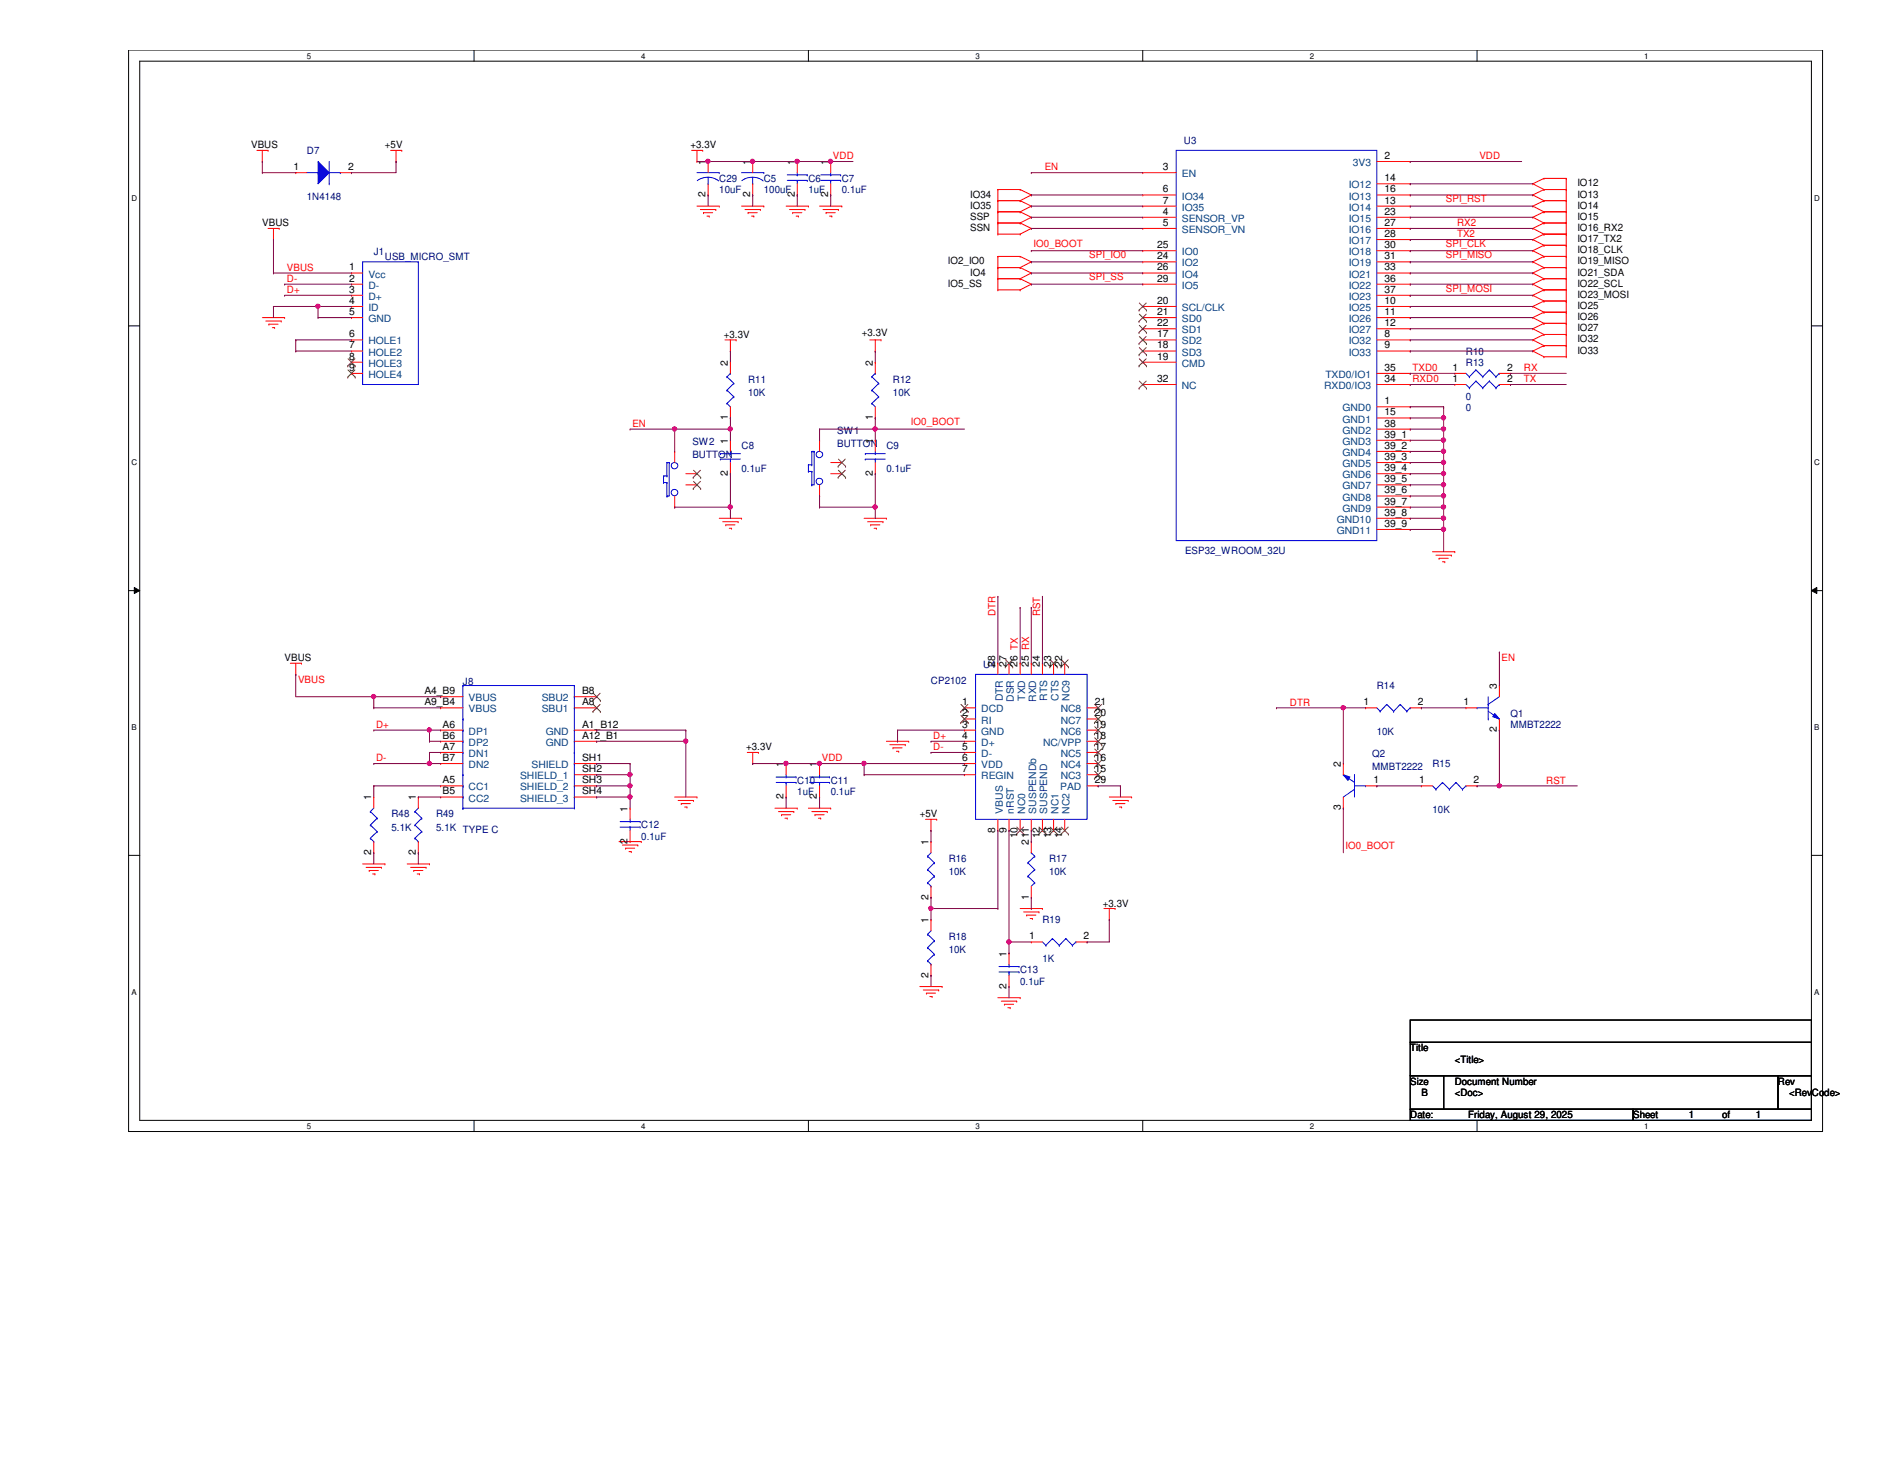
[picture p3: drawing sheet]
<svg xmlns="http://www.w3.org/2000/svg" width="279mm" height="216mm" viewBox="0 0 279 216" stroke-linecap="round" stroke-linejoin="round" font-family="sans-serif">
<defs><g id="words">
<g font-size="1.5">
<text x="37.2" y="22">VBUS</text>
<text x="57" y="22">+5V</text>
<text x="102.3" y="22">+3.3V</text>
<text x="205.1" y="23.5">2</text>
<text x="43.5" y="25.2">1</text>
<text x="51.6" y="25.2">2</text>
<text x="104.5" y="29.2" transform="rotate(-90 104.5 29.2)">2</text>
<text x="104.5" y="24.4" transform="rotate(-90 104.5 24.4)">1</text>
<text x="111.1" y="29.2" transform="rotate(-90 111.1 29.2)">2</text>
<text x="111.1" y="24.4" transform="rotate(-90 111.1 24.4)">1</text>
<text x="117.7" y="29.2" transform="rotate(-90 117.7 29.2)">2</text>
<text x="117.7" y="24.4" transform="rotate(-90 117.7 24.4)">1</text>
<text x="122.7" y="29.2" transform="rotate(-90 122.7 29.2)">2</text>
<text x="122.7" y="24.4" transform="rotate(-90 122.7 24.4)">1</text>
<text x="143.7" y="29.3">IO34</text>
<text x="172.3" y="25.2">3</text>
<text x="172.3" y="28.5">6</text>
<text x="205.1" y="26.8">14</text>
<text x="205.1" y="28.5">16</text>
<text x="233.7" y="27.6">IO12</text>
<text x="233.7" y="29.3">IO13</text>
<text x="38.9" y="33.5">VBUS</text>
<text x="143.7" y="30.9">IO35</text>
<text x="143.7" y="32.6">SSP</text>
<text x="143.7" y="34.2">SSN</text>
<text x="172.3" y="30.1">7</text>
<text x="172.3" y="31.8">4</text>
<text x="172.3" y="33.4">5</text>
<text x="205.1" y="30.1">13</text>
<text x="205.1" y="31.8">23</text>
<text x="205.1" y="33.4">27</text>
<text x="205.1" y="35.1">28</text>
<text x="233.7" y="30.9">IO14</text>
<text x="233.7" y="32.6">IO15</text>
<text x="233.7" y="34.2">IO16_RX2</text>
<text x="233.7" y="35.9">IO17_TX2</text>
<text x="51.7" y="40">1</text>
<text x="51.7" y="41.7">2</text>
<text x="140.4" y="39.2">IO2_IO0</text>
<text x="143.7" y="40.8">IO4</text>
<text x="171.4" y="36.7">25</text>
<text x="171.4" y="38.4">24</text>
<text x="171.4" y="40">26</text>
<text x="171.4" y="41.7">29</text>
<text x="205.1" y="36.7">30</text>
<text x="205.1" y="38.4">31</text>
<text x="205.1" y="40">33</text>
<text x="205.1" y="41.7">36</text>
<text x="233.7" y="37.5">IO18_CLK</text>
<text x="233.7" y="39.2">IO19_MISO</text>
<text x="233.7" y="40.8">IO21_SDA</text>
<text x="51.7" y="43.3">3</text>
<text x="51.7" y="45">4</text>
<text x="51.7" y="46.7">5</text>
<text x="140.4" y="42.5">IO5_SS</text>
<text x="171.4" y="45">20</text>
<text x="171.4" y="46.7">21</text>
<text x="205.1" y="43.3">37</text>
<text x="205.1" y="46.7">11</text>
<text x="205.1" y="45">10</text>
<text x="233.7" y="42.5">IO22_SCL</text>
<text x="233.7" y="44.1">IO23_MOSI</text>
<text x="233.7" y="45.8">IO25</text>
<text x="233.7" y="47.4">IO26</text>
<text x="51.7" y="50">6</text>
<text x="51.7" y="51.6">7</text>
<text x="51.7" y="53.3">8</text>
<text x="107.2" y="50">+3.3V</text>
<text x="127.7" y="49.7">+3.3V</text>
<text x="171.4" y="48.3">22</text>
<text x="171.4" y="50">17</text>
<text x="171.4" y="51.6">18</text>
<text x="171.4" y="53.3">19</text>
<text x="205.1" y="50">8</text>
<text x="205.1" y="51.6">9</text>
<text x="205.1" y="48.3">12</text>
<text x="233.7" y="49.1">IO27</text>
<text x="233.7" y="50.7">IO32</text>
<text x="233.7" y="52.4">IO33</text>
<text x="51.7" y="54.9">9</text>
<text x="107.8" y="54.1" transform="rotate(-90 107.8 54.1)">2</text>
<text x="129.3" y="54.1" transform="rotate(-90 129.3 54.1)">2</text>
<text x="171.4" y="56.6">32</text>
<text x="205.1" y="59.9">1</text>
<text x="205.1" y="54.9">35</text>
<text x="205.1" y="56.6">34</text>
<text x="215.2" y="54.9">1</text>
<text x="215.2" y="56.6">1</text>
<text x="223.3" y="54.9">2</text>
<text x="223.3" y="56.6">2</text>
<text x="107.8" y="65.7" transform="rotate(-90 107.8 65.7)">1</text>
<text x="107.8" y="62.2" transform="rotate(-90 107.8 62.2)">1</text>
<text x="129.3" y="65.7" transform="rotate(-90 129.3 65.7)">1</text>
<text x="129.3" y="62.2" transform="rotate(-90 129.3 62.2)">1</text>
<text x="205.1" y="61.5">15</text>
<text x="205.1" y="64.8">39_1</text>
<text x="205.1" y="63.2">38</text>
<text x="107.8" y="70.5" transform="rotate(-90 107.8 70.5)">2</text>
<text x="129.3" y="70.5" transform="rotate(-90 129.3 70.5)">2</text>
<text x="205.1" y="66.5">39_2</text>
<text x="205.1" y="68.1">39_3</text>
<text x="205.1" y="69.8">39_4</text>
<text x="205.1" y="71.4">39_5</text>
<text x="205.1" y="73.1">39_6</text>
<text x="205.1" y="74.7">39_7</text>
<text x="205.1" y="76.4">39_8</text>
<text x="205.1" y="78">39_9</text>
<text x="42.2" y="97.9">VBUS</text>
<text x="147.4" y="98.7" transform="rotate(-90 147.4 98.7)">28</text>
<text x="149.1" y="98.7" transform="rotate(-90 149.1 98.7)">27</text>
<text x="150.7" y="98.7" transform="rotate(-90 150.7 98.7)">26 TX</text>
<text x="152.4" y="98.7" transform="rotate(-90 152.4 98.7)">25 RX</text>
<text x="154.1" y="98.7" transform="rotate(-90 154.1 98.7)">24</text>
<text x="155.7" y="98.7" transform="rotate(-90 155.7 98.7)">23</text>
<text x="157.4" y="98.7" transform="rotate(-90 157.4 98.7)">22</text>
<text x="62.9" y="102.8">A4_B9</text>
<text x="62.9" y="104.4">A9_B4</text>
<text x="65.6" y="107.7">A6</text>
<text x="86.2" y="104.4">A8</text>
<text x="86.2" y="107.7">A1_B12</text>
<text x="86.2" y="102.8">B8</text>
<text x="142.5" y="104.4">1</text>
<text x="142.5" y="106.1">2</text>
<text x="142.5" y="107.7">3</text>
<text x="162.2" y="104.4">21</text>
<text x="162.2" y="106.1">20</text>
<text x="162.2" y="107.7">19</text>
<text x="202" y="104.4">1</text>
<text x="210.1" y="104.4">2</text>
<text x="216.8" y="104.4">1</text>
<text x="221.7" y="102" transform="rotate(-90 221.7 102)">3</text>
<text x="65.6" y="111">A7</text>
<text x="65.6" y="109.4">B6</text>
<text x="65.6" y="112.7">B7</text>
<text x="86.2" y="112.7">SH1</text>
<text x="86.2" y="109.4">A12_B1</text>
<text x="110.5" y="111.1">+3.3V</text>
<text x="116.1" y="113.6" transform="rotate(-90 116.1 113.6)">1</text>
<text x="121" y="113.6" transform="rotate(-90 121 113.6)">1</text>
<text x="142.5" y="109.4">4</text>
<text x="142.5" y="111">5</text>
<text x="142.5" y="112.7">6</text>
<text x="162.2" y="109.4">18</text>
<text x="162.2" y="111">17</text>
<text x="162.2" y="112.7">16</text>
<text x="198.6" y="113.6" transform="rotate(-90 198.6 113.6)">2</text>
<text x="221.7" y="108.5" transform="rotate(-90 221.7 108.5)">2</text>
<text x="55" y="118.5" transform="rotate(-90 55 118.5)">1</text>
<text x="61.6" y="118.5" transform="rotate(-90 61.6 118.5)">1</text>
<text x="65.6" y="116">A5</text>
<text x="65.6" y="117.6">B5</text>
<text x="86.2" y="114.3">SH2</text>
<text x="86.2" y="116">SH3</text>
<text x="86.2" y="117.6">SH4</text>
<text x="116.1" y="118.4" transform="rotate(-90 116.1 118.4)">2</text>
<text x="121" y="118.4" transform="rotate(-90 121 118.4)">2</text>
<text x="142.5" y="114.3">7</text>
<text x="162.2" y="114.3">15</text>
<text x="162.2" y="116">29</text>
<text x="203.5" y="116">1</text>
<text x="210.2" y="116">1</text>
<text x="218.3" y="116">2</text>
<text x="93" y="125" transform="rotate(-90 93 125)">2</text>
<text x="93" y="120.2" transform="rotate(-90 93 120.2)">1</text>
<text x="136.3" y="121">+5V</text>
<text x="137.5" y="125.1" transform="rotate(-90 137.5 125.1)">1</text>
<text x="147.4" y="123.3" transform="rotate(-90 147.4 123.3)">8</text>
<text x="149.1" y="123.3" transform="rotate(-90 149.1 123.3)">9</text>
<text x="150.7" y="124.2" transform="rotate(-90 150.7 124.2)">10</text>
<text x="152.4" y="125.1" transform="rotate(-90 152.4 125.1)">211</text>
<text x="154.1" y="124.2" transform="rotate(-90 154.1 124.2)">12</text>
<text x="155.7" y="124.2" transform="rotate(-90 155.7 124.2)">13</text>
<text x="157.4" y="124.2" transform="rotate(-90 157.4 124.2)">14</text>
<text x="198.6" y="120" transform="rotate(-90 198.6 120)">3</text>
<text x="55" y="126.6" transform="rotate(-90 55 126.6)">2</text>
<text x="61.6" y="126.6" transform="rotate(-90 61.6 126.6)">2</text>
<text x="137.5" y="136.7" transform="rotate(-90 137.5 136.7)">1</text>
<text x="137.5" y="133.2" transform="rotate(-90 137.5 133.2)">2</text>
<text x="152.4" y="133.2" transform="rotate(-90 152.4 133.2)">1</text>
<text x="163.4" y="134.2">+3.3V</text>
<text x="149.1" y="141.6" transform="rotate(-90 149.1 141.6)">1</text>
<text x="152.4" y="139.1">1</text>
<text x="160.5" y="139.1">2</text>
<text x="137.5" y="144.8" transform="rotate(-90 137.5 144.8)">2</text>
<text x="149.1" y="146.4" transform="rotate(-90 149.1 146.4)">2</text>
<text x="208.9" y="155.7">Title</text>
<text x="208.9" y="160.7">Size</text>
<text x="215.5" y="160.7">Document Number</text>
<text x="215.5" y="157.4">&lt;Title&gt;</text>
<text x="263.4" y="160.7">Rev</text>
<text x="208.9" y="165.6">Date:</text>
<text x="210.6" y="162.3">B</text>
<text x="215.5" y="162.3">&lt;Doc&gt;</text>
<text x="217.5" y="165.6">Friday, August 29, 2025</text>
<text x="241.9" y="165.6">Sheet</text>
<text x="250.2" y="165.6">1</text>
<text x="255.1" y="165.6">of</text>
<text x="260.1" y="165.6">1</text>
<text x="265" y="162.3">&lt;RevCode&gt;</text>
</g>
<g font-size="1.5" fill="#000080">
<text x="45.5" y="22.8">D7</text>
<text x="175.4" y="21.3">U3</text>
<text x="45.5" y="29.5">1N4148</text>
<text x="106.6" y="26.9">C29</text>
<text x="106.6" y="28.6">10uF</text>
<text x="113.2" y="26.9">C5</text>
<text x="113.2" y="28.6">100uF</text>
<text x="119.8" y="26.9">C6</text>
<text x="119.8" y="28.6">1uF</text>
<text x="124.7" y="26.9">C7</text>
<text x="124.7" y="28.6">0.1uF</text>
<text x="55.4" y="37.8">J1</text>
<text x="57" y="38.5">USB_MICRO_SMT</text>
<text x="217.2" y="52.5">R10</text>
<text x="110.8" y="56.6">R11</text>
<text x="110.8" y="58.6">10K</text>
<text x="132.3" y="56.6">R12</text>
<text x="132.3" y="58.6">10K</text>
<text x="217.2" y="59.3">0</text>
<text x="217.2" y="54.2">R13</text>
<text x="102.6" y="65.9">SW2</text>
<text x="124" y="64.2">SW1</text>
<text x="217.2" y="60.9">0</text>
<text x="102.6" y="67.9">BUTTON</text>
<text x="109.9" y="66.5">C8</text>
<text x="109.9" y="69.8">0.1uF</text>
<text x="124" y="66.2">BUTTON</text>
<text x="131.3" y="66.5">C9</text>
<text x="131.3" y="69.8">0.1uF</text>
<text x="175.6" y="82.1">ESP32_WROOM_32U</text>
<text x="68.6" y="101.4">J8</text>
<text x="137.9" y="101.2">CP2102</text>
<text x="145.7" y="98.9">U4</text>
<text x="204" y="102.1">R14</text>
<text x="223.8" y="106.2">Q1</text>
<text x="223.8" y="107.8">MMBT2222</text>
<text x="203.3" y="112.1">Q2</text>
<text x="204" y="108.8">10K</text>
<text x="212.2" y="113.6">R15</text>
<text x="118.1" y="116.1">C10</text>
<text x="118.1" y="117.7">1uF</text>
<text x="123.1" y="116.1">C11</text>
<text x="123.1" y="117.7">0.1uF</text>
<text x="203.3" y="114.1">MMBT2222</text>
<text x="58" y="121">R48</text>
<text x="58" y="123">5.1K</text>
<text x="64.6" y="121">R49</text>
<text x="64.6" y="123">5.1K TYPE C</text>
<text x="95" y="122.7">C12</text>
<text x="95" y="124.3">0.1uF</text>
<text x="212.2" y="120.4">10K</text>
<text x="140.5" y="127.6">R16</text>
<text x="140.5" y="129.6">10K</text>
<text x="155.4" y="127.6">R17</text>
<text x="155.4" y="129.6">10K</text>
<text x="154.4" y="136.7">R19</text>
<text x="140.5" y="139.2">R18</text>
<text x="140.5" y="141.2">10K</text>
<text x="154.4" y="142.5">1K</text>
<text x="151.1" y="144.1">C13</text>
<text x="151.1" y="145.8">0.1uF</text>
</g>
<g font-size="1.5" fill="#f00">
<text x="123.4" y="23.6">VDD</text>
<text x="219.2" y="23.6">VDD</text>
<text x="154.8" y="25.2">EN</text>
<text x="214.2" y="30">SPI_RST</text>
<text x="215.9" y="33.5">RX2</text>
<text x="215.9" y="35.1">TX2</text>
<text x="42.5" y="40.1">VBUS</text>
<text x="42.5" y="41.7">D-</text>
<text x="153.1" y="36.6">IO0_BOOT</text>
<text x="161.4" y="38.2">SPI_IO0</text>
<text x="161.4" y="41.5">SPI_SS</text>
<text x="214.2" y="36.6">SPI_CLK</text>
<text x="214.2" y="38.2">SPI_MISO</text>
<text x="42.5" y="43.4">D+</text>
<text x="214.2" y="43.2">SPI_MOSI</text>
<text x="209.3" y="54.9">TXD0</text>
<text x="209.3" y="56.6">RXD0</text>
<text x="225.8" y="54.9">RX</text>
<text x="225.8" y="56.6">TX</text>
<text x="93.7" y="63.2">EN</text>
<text x="135" y="63">IO0_BOOT</text>
<text x="147.5" y="91.3" transform="rotate(-90 147.5 91.3)">DTR</text>
<text x="154.1" y="91.3" transform="rotate(-90 154.1 91.3)">RST</text>
<text x="44.2" y="101.2">VBUS</text>
<text x="222.5" y="97.9">EN</text>
<text x="55.7" y="107.8">D+</text>
<text x="191.1" y="104.5">DTR</text>
<text x="55.7" y="112.7">D-</text>
<text x="121.8" y="112.7">VDD</text>
<text x="138.3" y="109.4">D+</text>
<text x="138.3" y="111.1">D-</text>
<text x="229.1" y="116">RST</text>
<text x="199.3" y="125.7">IO0_BOOT</text>
</g>
<g font-size="1.5" fill="#004080">
<text x="175.1" y="26.2">EN</text>
<text x="175.1" y="29.5">IO34</text>
<text x="199.8" y="27.9">IO12</text>
<text x="199.8" y="29.5">IO13</text>
<text x="200.4" y="24.6">3V3</text>
<text x="175.1" y="31.2">IO35</text>
<text x="175.1" y="32.9">SENSOR_VP</text>
<text x="175.1" y="34.5">SENSOR_VN</text>
<text x="199.8" y="31.2">IO14</text>
<text x="199.8" y="32.9">IO15</text>
<text x="199.8" y="34.5">IO16</text>
<text x="54.6" y="41.1">Vcc</text>
<text x="175.1" y="37.8">IO0</text>
<text x="175.1" y="39.5">IO2</text>
<text x="175.1" y="41.1">IO4</text>
<text x="199.8" y="36.2">IO17</text>
<text x="199.8" y="37.8">IO18</text>
<text x="199.8" y="39.5">IO19</text>
<text x="199.8" y="41.1">IO21</text>
<text x="54.6" y="42.8">D-</text>
<text x="54.6" y="44.4">D+</text>
<text x="54.6" y="46.1">ID</text>
<text x="54.6" y="47.7">GND</text>
<text x="175.1" y="42.8">IO5</text>
<text x="175.1" y="46.1">SCL/CLK</text>
<text x="175.1" y="47.7">SD0</text>
<text x="199.8" y="44.4">IO23</text>
<text x="199.8" y="47.7">IO26</text>
<text x="199.8" y="42.8">IO22</text>
<text x="199.8" y="46.1">IO25</text>
<text x="54.6" y="51">HOLE1</text>
<text x="54.6" y="52.7">HOLE2</text>
<text x="175.1" y="49.4">SD1</text>
<text x="175.1" y="51">SD2</text>
<text x="175.1" y="52.7">SD3</text>
<text x="199.8" y="51">IO32</text>
<text x="199.8" y="52.7">IO33</text>
<text x="199.8" y="49.4">IO27</text>
<text x="54.6" y="54.3">HOLE3</text>
<text x="54.6" y="56">HOLE4</text>
<text x="175.1" y="54.3">CMD</text>
<text x="175.1" y="57.6">NC</text>
<text x="196.2" y="57.6">RXD0/IO3</text>
<text x="196.3" y="56">TXD0/IO1</text>
<text x="198.9" y="62.6">GND1</text>
<text x="198.9" y="65.9">GND3</text>
<text x="198.9" y="64.2">GND2</text>
<text x="198.9" y="60.9">GND0</text>
<text x="198.9" y="67.5">GND4</text>
<text x="198.9" y="69.2">GND5</text>
<text x="198.9" y="70.8">GND6</text>
<text x="198" y="77.4">GND10</text>
<text x="198.9" y="72.5">GND7</text>
<text x="198.9" y="74.1">GND8</text>
<text x="198.9" y="75.8">GND9</text>
<text x="198" y="79.1">GND11</text>
<text x="69.4" y="103.8">VBUS</text>
<text x="69.4" y="105.5">VBUS</text>
<text x="80.3" y="105.5">SBU1</text>
<text x="80.3" y="103.8">SBU2</text>
<text x="145.4" y="105.5">DCD</text>
<text x="145.4" y="107.1">RI</text>
<text x="148.5" y="103.8" transform="rotate(-90 148.5 103.8)">DTR</text>
<text x="150.2" y="103.9" transform="rotate(-90 150.2 103.9)">DSR</text>
<text x="151.8" y="103.8" transform="rotate(-90 151.8 103.8)">TXD</text>
<text x="153.5" y="103.9" transform="rotate(-90 153.5 103.9)">RXD</text>
<text x="155.2" y="103.8" transform="rotate(-90 155.2 103.8)">RTS</text>
<text x="156.8" y="103.8" transform="rotate(-90 156.8 103.8)">CTS</text>
<text x="157.1" y="105.5">NC8</text>
<text x="157.1" y="107.1">NC7</text>
<text x="158.5" y="103.8" transform="rotate(-90 158.5 103.8)">NC9</text>
<text x="69.4" y="108.8">DP1</text>
<text x="69.4" y="112.1">DN1</text>
<text x="69.4" y="110.4">DP2</text>
<text x="69.4" y="113.7">DN2</text>
<text x="78.7" y="113.7">SHIELD</text>
<text x="80.9" y="108.8">GND</text>
<text x="80.9" y="110.4">GND</text>
<text x="145.4" y="108.8">GND</text>
<text x="145.4" y="110.4">D+</text>
<text x="145.4" y="112.1">D-</text>
<text x="145.4" y="113.7">VDD</text>
<text x="154.5" y="110.4">NC/VPP</text>
<text x="157.1" y="108.8">NC6</text>
<text x="157.1" y="112.1">NC5</text>
<text x="157.1" y="113.7">NC4</text>
<text x="69.4" y="117.1">CC1</text>
<text x="69.4" y="118.7">CC2</text>
<text x="77" y="115.4">SHIELD_1</text>
<text x="77" y="117.1">SHIELD_2</text>
<text x="77" y="118.7">SHIELD_3</text>
<text x="145.4" y="115.4">REGIN</text>
<text x="157.1" y="117.1">PAD</text>
<text x="157.1" y="115.4">NC3</text>
<text x="148.5" y="120.5" transform="rotate(-90 148.5 120.5)">VBUS</text>
<text x="150.2" y="120.5" transform="rotate(-90 150.2 120.5)">nRST</text>
<text x="151.8" y="120.5" transform="rotate(-90 151.8 120.5)">NC0</text>
<text x="153.5" y="120.5" transform="rotate(-90 153.5 120.5)">SUSPENDb</text>
<text x="155.2" y="120.5" transform="rotate(-90 155.2 120.5)">SUSPEND</text>
<text x="156.8" y="120.5" transform="rotate(-90 156.8 120.5)">NC1</text>
<text x="158.5" y="120.5" transform="rotate(-90 158.5 120.5)">NC2</text>
</g>
<g font-size="1.2">
<text x="45.5" y="8.7">5</text>
<text x="95" y="8.7">4</text>
<text x="144.5" y="8.7">3</text>
<text x="194.1" y="8.7">2</text>
<text x="243.6" y="8.7">1</text>
<text x="19.5" y="29.7">D</text>
<text x="268.8" y="29.7">D</text>
<text x="19.5" y="68.9">C</text>
<text x="268.8" y="68.9">C</text>
<text x="19.5" y="108.1">B</text>
<text x="268.8" y="108.1">B</text>
<text x="19.5" y="147.3">A</text>
<text x="268.8" y="147.3">A</text>
<text x="45.5" y="167.2">5</text>
<text x="95" y="167.2">4</text>
<text x="144.5" y="167.2">3</text>
<text x="194.1" y="167.2">2</text>
<text x="243.6" y="167.2">1</text>
</g>
</g></defs>
<path d="M19.1 7.4h250.9v160.2h-250.9zM20.7 9.1h247.7v156.8h-247.7z" fill="none" stroke="#000" stroke-width=".15"/>
<g fill="#fff">
<path d="M45.5 7.6h.6v1.3h-.6z"/>
<path d="M45.5 166.1h.6v1.3h-.6z"/>
</g>
<path d="M70.2 7.4v1.7M70.2 165.9v1.7" fill="none" stroke="#000" stroke-width=".15"/>
<g fill="#fff">
<path d="M95 7.6h.6v1.3h-.6z"/>
<path d="M95 166.1h.6v1.3h-.6z"/>
</g>
<path d="M119.8 7.4v1.7M119.8 165.9v1.7" fill="none" stroke="#000" stroke-width=".15"/>
<g fill="#fff">
<path d="M144.5 7.6h.6v1.3h-.6z"/>
<path d="M144.5 166.1h.6v1.3h-.6z"/>
</g>
<path d="M169.3 7.4v1.7M169.3 165.9v1.7" fill="none" stroke="#000" stroke-width=".15"/>
<g fill="#fff">
<path d="M194.1 7.6h.5v1.3h-.5z"/>
<path d="M194.1 166.1h.5v1.3h-.5z"/>
</g>
<path d="M218.8 7.4v1.7M218.8 165.9v1.7" fill="none" stroke="#000" stroke-width=".15"/>
<g fill="#fff">
<path d="M243.6 7.6h.6v1.3h-.6z"/>
<path d="M243.6 166.1h.6v1.3h-.6z"/>
<path d="M19.5 28.7h.8v1.3h-.8z"/>
<path d="M268.8 28.7h.8v1.3h-.8z"/>
<path d="M19.5 67.9h.8v1.3h-.8z"/>
<path d="M268.8 67.9h.8v1.3h-.8z"/>
</g>
<path d="M19.1 48.3h1.6M268.4 48.3h1.6" fill="none" stroke="#000" stroke-width=".15"/>
<g fill="#fff">
<path d="M19.5 107.1h.7v1.3h-.7z"/>
<path d="M268.8 107.1h.7v1.3h-.7z"/>
</g>
<path d="M19.1 87.5h1.6M19.9 87l.8 .5-.8 .4zM268.4 87.5l.8-.5v.9zM268.4 87.5h1.6" fill="none" stroke="#000" stroke-width=".15"/>
<path d="M19.9 87l.8 .5-.8 .4zM268.4 87.5l.8-.5v.9z" fill="#000"/>
<g fill="#fff">
<path d="M19.5 146.3h.7v1.3h-.7z"/>
<path d="M268.8 146.3h.7v1.3h-.7z"/>
</g>
<path d="M19.1 126.7h1.6M268.4 126.7h1.6M208.9 151h59.5v3.3h-59.5zM208.9 154.3h59.5v5h-59.5zM208.9 159.3h5v5h-5zM213.9 159.3h49.5v5h-49.5zM263.4 159.3h5v5h-5zM208.9 164.3h33v1.6h-33zM241.9 164.3h26.5v1.6h-26.5z" fill="none" stroke="#000" stroke-width=".15"/>
<g fill="none" stroke="#f00" stroke-width=".15">
<path d="M38.1 22.3h1.6M38.9 23.9h.1M38.9 22.3v1.6M39.7 22.3h.1M39.7 33.8h1.7M40.5 35.5h.1M40.5 33.8v1.7M41.4 33.8h.1M57.9 22.3h1.6M58.7 23.9h.1M58.7 22.3v1.6M59.5 22.3h.1"/>
<path d="M102.4 22.3h1.7M103.3 23.9h.1M103.3 22.3v1.6M103.3 30.5h3.3M103.8 31h2.2M104.1 22.3h.1M104.2 31.5h.1M104.2 31.5h1.4M104.7 32h.4M105.1 32h.1M106 31h.1M106.6 30.5h.1"/>
<path d="M109.9 30.5h3.3M110.4 31h2.2M110.8 31.5h.1M110.8 31.5h1.4M111.3 32h.4M111.7 32h.1M112.6 31h.1M113.2 30.5h.1M116.5 30.5h3.3M117 31h2.3M117.4 31.5h.1M117.4 31.5h1.4"/>
<path d="M117.9 32h.4M118.3 32h.1M119.3 31h.1M119.8 30.5h.1M121.4 30.5h3.3M121.9 31h2.3M122.4 31.5h.1M122.4 31.5h1.3M122.9 32h.3M123.2 32h.1M124.2 31h.1M124.7 30.5h.1"/>
<path d="M147.8 29.7h.1M147.8 28.1h.1M147.8 31.4h.1M147.8 33h.1M147.8 34.7h.1M147.8 38h.1M147.8 39.6h.1M147.8 28.1h3.3M147.8 29.7h3.3M147.8 28.1v6.6M147.8 38v4.9M147.8 31.4h3.3"/>
<path d="M147.8 33h3.3M147.8 34.7h3.3M147.8 38h3.3M147.8 39.6h3.3M151.1 29.7h.1M151.1 28.1h.1M151.1 31.4h.1M151.1 33h.1M151.1 34.7h.1M151.1 38h.1M151.1 39.6h.1M151.1 28.1l1.7 .8"/>
<path d="M151.1 29.7l1.7 .8M151.1 31.4l1.7 .8M151.1 33l1.7 .8M151.1 38l1.7 .8M151.1 39.6l1.7 .8M152.8 28.9h.1M152.8 30.5h.1M152.8 32.2h.1M152.8 33.8h.1M152.8 38.8h.1M152.8 28.9l-1.7 .8M152.8 30.5l-1.7 .9"/>
<path d="M152.8 32.2l-1.7 .8M152.8 33.8l-1.7 .9M152.8 38.8l-1.7 .8M169.3 25.6h.1M169.3 28.9h.1M169.3 30.5h.1M169.3 32.2h.1M169.3 33.8h.1M169.3 37.1h.1M169.3 38.8h.1M169.3 30.5h4.9M169.3 33.8h4.9"/>
<path d="M169.3 25.6h4.9M169.3 28.9h4.9M169.3 32.2h4.9M169.3 37.1h4.9M169.3 38.8h4.9M204 30.5h4.9M204 33.8h4.9M204 28.9h4.9M204 32.2h4.9M204 37.1h4.9M204 38.8h4.9M204 23.9h4.9"/>
<path d="M204 27.2h4.9M204 35.5h4.9M208.9 23.9h.1M208.9 27.2h.1M208.9 28.9h.1M208.9 30.5h.1M208.9 32.2h.1M208.9 33.8h.1M208.9 35.5h.1M208.9 37.1h.1M208.9 38.8h.1M227.1 27.2h.1"/>
<path d="M227.1 28.9h.1M227.1 30.5h.1M227.1 32.2h.1M227.1 33.8h.1M227.1 35.5h.1M227.1 37.1h.1M227.1 38.8h.1M227.1 27.2l1.6 .9M227.1 28.9l1.6 .8M227.1 30.5l1.6 .9M227.1 32.2l1.6 .8M227.1 33.8l1.6 .9"/>
<path d="M227.1 35.5l1.6 .8M227.1 37.1l1.6 .9M227.1 38.8l1.6 .8M228.7 26.4h.1M228.7 28.1h.1M228.7 29.7h.1M228.7 31.4h.1M228.7 33h.1M228.7 34.7h.1M228.7 36.3h.1M228.7 38h.1M228.7 39.6h.1"/>
<path d="M228.7 26.4l-1.6 .8M228.7 26.4h3.3M228.7 28.1h3.3M228.7 29.7h3.3M228.7 28.1l-1.6 .8M228.7 31.4h3.3M228.7 29.7l-1.6 .8M228.7 33h3.3M228.7 31.4l-1.6 .8M228.7 34.7h3.3M228.7 33l-1.6 .8M228.7 36.3h3.3"/>
<path d="M228.7 34.7l-1.6 .8M228.7 36.3l-1.6 .8M228.7 38h3.3M228.7 39.6h3.3M228.7 38l-1.6 .8M228.7 39.6l-1.6 .8M232 26.4h.1M232 28.1h.1M232 29.7h.1M232 31.4h.1M232 33h.1M232 34.7h.1"/>
<path d="M232 36.3h.1M232 38h.1M232 39.6h.1M232 26.4v26.4M38.9 47h3.3M39.4 47.5h2.3M39.8 48h.1M39.8 48h1.4M40.3 48.5h.4M40.7 48.5h.1M41.7 47.5h.1M42.2 47h.1"/>
<path d="M52.1 40.4h.1M52.1 42.1h.1M52.1 43.7h.1M52.1 45.4h.1M52.1 47h.1M52.1 50.3h.1M52.1 52h.1M52.1 53.6h.1M52.1 55.3h.1M52.1 50.3h1.6M52.1 47h1.6M52.1 40.4h1.6"/>
<path d="M52.1 42.1h1.6M52.1 45.4h1.6M52.1 52h1.6M52.1 53.6h1.6M52.1 43.7h1.6M52.1 55.3h1.6M107.4 50.3h1.7M108.2 52h.1M108.2 50.3v1.7M109.1 50.3h.1M128.9 50.3h1.6M129.7 52h.1"/>
<path d="M129.7 53.6h.1M129.7 50.3v1.7M129.7 53.6v1.7M130.5 50.3h.1M147.8 41.3h.1M147.8 42.9h.1M147.8 41.3h3.3M147.8 42.9h3.3M151.1 41.3h.1M151.1 42.9h.1M151.1 41.3l1.7 .8M152.8 40.4h.1"/>
<path d="M152.8 42.1h.1M152.8 40.4l-1.7 .9M152.8 42.1l-1.7 .8M169.3 40.4h.1M169.3 42.1h.1M169.3 45.4h.1M169.3 47h.1M169.3 48.7h.1M169.3 50.3h.1M169.3 52h.1M169.3 53.6h.1M169.3 56.9h.1"/>
<path d="M169.3 50.3h4.9M169.3 47h4.9M169.3 40.4h4.9M169.3 42.1h4.9M169.3 45.4h4.9M169.3 48.7h4.9M169.3 52h4.9M169.3 53.6h4.9M169.3 56.9h4.9M204 50.3h4.9M204 47h4.9M204 40.4h4.9"/>
<path d="M204 42.1h4.9M204 45.4h4.9M204 48.7h4.9M204 52h4.9M204 43.7h4.9M204 56.9h4.9M204 55.3h4.9M208.9 40.4h.1M208.9 43.7h.1M208.9 47h.1M208.9 50.3h.1M208.9 52h.1"/>
<path d="M208.9 42.1h.1M208.9 45.4h.1M208.9 48.7h.1M208.9 55.3h.1M208.9 56.9h.1M227.1 40.4h.1M227.1 42.1h.1M227.1 43.7h.1M227.1 45.4h.1M227.1 47h.1M227.1 48.7h.1M227.1 50.3h.1"/>
<path d="M227.1 52h.1M227.1 40.4l1.6 .9M227.1 42.1l1.6 .8M227.1 43.7l1.6 .9M227.1 45.4l1.6 .8M227.1 47l1.6 .9M227.1 48.7l1.6 .8M227.1 50.3l1.6 .9M227.1 52l1.6 .8M228.7 41.3h.1M228.7 42.9h.1M228.7 44.6h.1"/>
<path d="M228.7 46.2h.1M228.7 47.9h.1M228.7 49.5h.1M228.7 51.2h.1M228.7 52.8h.1M228.7 41.3h3.3M228.7 42.9h3.3M228.7 41.3l-1.6 .8M228.7 42.9l-1.6 .8M228.7 44.6h3.3M228.7 46.2h3.3M228.7 44.6l-1.6 .8"/>
<path d="M228.7 47.9h3.3M228.7 46.2l-1.6 .8M228.7 47.9l-1.6 .8M228.7 49.5h3.3M228.7 49.5l-1.6 .8M228.7 51.2h3.3M228.7 51.2l-1.6 .8M228.7 52.8h3.3M232 41.3h.1M232 42.9h.1M232 44.6h.1M232 46.2h.1"/>
<path d="M232 47.9h.1M232 49.5h.1M232 51.2h.1M232 52.8h.1M106.6 76.7h3.3M107.1 77.3h2.2M107.5 77.7h.1M107.5 77.7h1.4M108 78.2h.4M108.4 78.2h.1M109.3 77.3h.1M109.9 76.7h.1"/>
<path d="M128 76.7h3.3M128.5 77.3h2.3M129 77.7h.1M129 77.7h1.3M129.5 78.2h.3M129.7 61.9h.1M129.7 60.2v1.7M129.8 78.2h.1M130.8 77.3h.1M131.3 76.7h.1M204 76.7h4.9M204 61.9h4.9"/>
<path d="M204 65.2h4.9M204 63.5h4.9M204 60.2h4.9M204 66.8h4.9M204 68.5h4.9M204 70.1h4.9M204 71.8h4.9M204 73.4h4.9M204 75.1h4.9M204 78.4h4.9M208.9 61.9h.1M208.9 65.2h.1"/>
<path d="M208.9 63.5h.1M208.9 60.2h.1M208.9 66.8h.1M208.9 68.5h.1M208.9 70.1h.1M208.9 71.8h.1M208.9 73.4h.1M208.9 75.1h.1M208.9 76.7h.1M208.9 78.4h.1M43 98.2h1.7M43.8 99.9h.1"/>
<path d="M43.8 98.2v1.7M44.7 98.2h.1M212.2 81.7h3.3M212.7 82.2h2.3M213.2 82.7h.1M213.2 82.7h1.3M213.7 83.2h.3M214 83.2h.1M215 82.2h.1M215.5 81.7h.1M93.3 119.7h.1M93.3 119.7v1.6"/>
<path d="M99.9 118h3.4M100.5 118.5h2.2M100.9 119h.1M100.9 119h1.4M101.4 119.5h.4M101.8 119.5h.1M102.7 118.5h.1M103.3 118h.1M110.7 111.4h1.7M111.5 113.1h.1M111.5 111.4v1.7M112.4 111.4h.1"/>
<path d="M114.8 119.7h3.3M118.1 119.7h.1M119.8 119.7h3.3M121.4 113.1h.1M121.4 118h.1M121.4 113.1v1.6M121.4 116.4v1.6M123.1 119.7h.1M131.3 109.8h3.3M131.8 110.3h2.3M132.3 110.7h.1M132.3 110.7h1.3"/>
<path d="M132.8 111.3h.3M133.1 111.3h.1M134.1 110.3h.1M134.6 109.8h.1M164.3 118h3.3M164.8 118.5h2.3M165.3 119h.1M165.3 119h1.4M165.8 119.5h.4M166.2 119.5h.1M167.1 118.5h.1M167.6 118h.1"/>
<path d="M53.7 127.9h3.3M54.2 128.4h2.3M54.7 128.9h.1M54.7 128.9h1.3M55.2 129.4h.3M55.5 129.4h.1M56.5 128.4h.1M57 127.9h.1M60.3 127.9h3.3M60.8 128.4h2.3M61.3 128.9h.1M61.3 128.9h1.4"/>
<path d="M61.8 129.4h.3M62.1 129.4h.1M63.1 128.4h.1M63.6 127.9h.1M91.7 124.6h3.3M92.2 125.1h2.3M92.7 125.6h.1M92.7 125.6h1.3M93.2 126.1h.3M93.3 124.6h.1M93.3 123v1.6M93.5 126.1h.1"/>
<path d="M94.5 125.1h.1M95 124.6h.1M115.3 120.2h2.3M115.8 120.6h.1M115.8 120.6h1.3M116.3 121.2h.3M116.6 121.2h.1M117.6 120.2h.1M120.3 120.2h2.3M120.7 120.6h.1M120.7 120.6h1.4M121.2 121.2h.4"/>
<path d="M121.6 121.2h.1M122.6 120.2h.1M137.1 121.3h1.7M137.9 123h.1M137.9 121.3v1.7M138.8 121.3h.1M151.1 134.5h3.3M151.6 135h2.3M152.1 135.5h.1M152.1 135.5h1.4M152.6 136h.4M152.8 139.5h.1"/>
<path d="M152.8 139.5h1.6M153 136h.1M153.9 135h.1M154.4 134.5h.1M159.4 139.5h1.6M161 139.5h.1M163.5 134.5h1.7M164.3 136.2h.1M164.3 134.5v1.7M165.2 134.5h.1M136.3 146.1h3.3M136.8 146.6h2.3"/>
<path d="M137.2 147.1h.1M137.2 147.1h1.4M137.8 147.6h.3M138.1 147.6h.1M139.1 146.6h.1M139.6 146.1h.1M147.8 147.7h3.3M148.3 148.3h2.3M148.8 148.7h.1M148.8 148.7h1.4M149.3 149.2h.3M149.6 149.2h.1"/>
<path d="M150.6 148.3h.1M151.1 147.7h.1"/>
</g>
<g fill="none" stroke="#00f" stroke-width=".15">
<path d="M53.7 38.8h8.3v18.1h-8.3zM174.2 22.3h29.8v57.8h-29.8zM129.2 59.7h.1M129.2 57.8h.1M129.2 55.8h.1M129.2 59.7l.5 .5M129.2 57.8l1 1M129.2 55.8l1 1M129.7 55.3h.1M129.7 55.3l-.5 .5M130.2 58.8h.1M130.2 56.8h.1"/>
<path d="M130.2 58.8l-1 .9M130.2 56.8l-1 1M119.9 115.9h3M119.9 115.1h3M121.4 115.1h.1M121.4 115.9h.1M121.4 114.7v.4M121.4 115.9v.5M122.9 115.9h.1M122.9 115.1h.1M199 114.7h.1M199 114.7l1.7 1.2"/>
<path d="M200.7 116.9h.1M200.7 114.7h.1M200.7 116.9l-1.7 1.1M200.7 114.7v3.3M200.7 116.4h1.6M202.3 116.4h.1M91.9 122.5h2.9M91.9 121.7h2.9M93.3 121.7h.1M93.3 122.5h.1M93.3 121.3v.4M93.3 122.5v.5"/>
<path d="M94.8 122.5h.1M94.8 121.7h.1M154.4 139.5l.5 .5M154.9 140h.1M155.9 139h.1M155.9 139l-1 1M155.9 139l1 1M156.9 140h.1M157.9 139h.1M157.9 139l-1 1M157.9 139l1 1M158.9 140h.1"/>
<path d="M159.4 139.5h.1M159.4 139.5l-.5 .5"/>
</g>
<g fill="none" stroke="#804000" stroke-width=".15">
<path d="M51.5 54.2h.1M51.5 55.8h.1M51.6 53.1l1 1.1M51.6 54.8l1 1M52.6 53.1l-1.1 1.1M52.6 54.8l-1.1 1M52.6 54.2h.1M52.6 55.8h.1M168.7 45.9h.1M168.7 47.6h.1M168.7 49.2h.1M168.7 50.9h.1"/>
<path d="M168.7 52.5h.1M168.7 54.2h.1M168.7 57.5h.1M168.8 44.9l1 1M168.8 46.5l1 1.1M168.8 48.2l1 1M168.8 49.8l1 1.1M168.8 51.5l1 1M168.8 53.1l1 1.1M168.8 56.4l1 1.1M169.8 44.9l-1.1 1M169.8 46.5l-1.1 1.1"/>
<path d="M169.8 48.2l-1.1 1M169.8 49.8l-1.1 1.1M169.8 51.5l-1.1 1M169.8 53.1l-1.1 1.1M169.8 56.4l-1.1 1.1M169.8 45.9h.1M169.8 47.6h.1M169.8 49.2h.1M169.8 50.9h.1M169.8 52.5h.1M169.8 54.2h.1M169.8 57.5h.1"/>
</g>
<path d="M199 114.7l1 .4-.3 .5z" fill="#00f"/>
<g fill="none" stroke="#00f" stroke-width=".15">
<path d="M107.7 59.7h.1M107.7 57.8h.1M107.7 55.8h.1M107.7 59.7l.5 .5M107.7 57.8l1 1M107.7 55.8l1 1M108.2 55.3h.1M108.2 55.3l-.5 .5M108.7 58.8h.1M108.7 56.8h.1M108.7 58.8l-1 .9M108.7 56.8l-1 1"/>
<path d="M144.5 99.9h16.5v21.4h-16.5zM199 114.7l1 .4-.3 .5zM148 143.9h3M148 143.1h3M149.5 143.1h.1M149.5 143.9h.1M149.5 142.8v.3M149.5 143.9v.5M151 143.9h.1M151 143.1h.1"/>
</g>
<g fill="none" stroke="#f00" stroke-width=".15">
<path d="M108.2 53.6h.1M108.2 53.6v1.7M108.2 61.9h.1M108.2 60.2v1.7M147.8 98.2h.1M147.8 98.2v1.7M149.5 98.2h.1M149.5 98.2v1.7M151.1 98.2h.1M151.1 98.2v1.7M152.8 98.2h.1M152.8 98.2v1.7"/>
<path d="M154.4 98.2h.1M154.4 98.2v1.7M156.1 98.2h.1M156.1 98.2v1.7M157.7 98.2h.1M157.7 98.2v1.7M142.9 104.8h.1M142.9 106.5h.1M142.9 108.1h.1M142.9 109.8h.1M142.9 111.4h.1M142.9 113.1h.1"/>
<path d="M142.9 114.7h.1M142.9 104.8h1.6M142.9 106.5h1.6M142.9 108.1h1.6M142.9 109.8h1.6M142.9 111.4h1.6M142.9 113.1h1.6M142.9 114.7h1.6M161 116.4h1.7M161 104.8h1.7M161 106.5h1.7M161 108.1h1.7"/>
<path d="M161 109.8h1.7M161 111.4h1.7M161 113.1h1.7M161 114.7h1.7M162.7 104.8h.1M162.7 106.5h.1M162.7 108.1h.1M162.7 109.8h.1M162.7 111.4h.1M162.7 113.1h.1M162.7 114.7h.1M162.7 116.4h.1"/>
<path d="M199 113.1h.1M199 119.7h.1M199 113.1v1.6M199 118v1.7M202.3 116.4h1.7M204 116.4h.1M147.8 123h.1M147.8 121.3v1.7M149.5 123h.1M149.5 121.3v1.7M151.1 123h.1M151.1 121.3v1.7"/>
<path d="M152.8 123h.1M152.8 121.3v1.7M154.4 123h.1M154.4 121.3v1.7M156.1 123h.1M156.1 121.3v1.7M157.7 123h.1M157.7 121.3v1.7M149.5 141.1h.1M149.5 146.1h.1M149.5 141.1v1.7M149.5 144.4v1.7"/>
</g>
<g fill="none" stroke="#804000" stroke-width=".15">
<path d="M148.9 98.8h.1M149 97.7l1 1.1M150 97.7l-1.1 1.1M150 98.8h.1M155.5 98.8h.1M155.6 97.7l1 1.1M156.6 97.7l-1.1 1.1M156.6 98.8h.1M157.2 98.8h.1M157.2 97.7l1.1 1.1M158.2 97.7l-1 1.1M158.3 98.8h.1"/>
<path d="M142.3 105.4h.1M142.3 107h.1M142.4 104.3l1 1.1M142.4 106l1 1M143.4 104.3l-1.1 1.1M143.4 106l-1.1 1M143.4 105.4h.1M143.4 107h.1M162.1 105.4h.1M162.1 107h.1M162.1 108.7h.1M162.1 110.3h.1"/>
<path d="M162.1 112h.1M162.1 113.6h.1M162.1 115.3h.1M162.2 104.3l1 1.1M162.2 106l1 1M162.2 107.6l1 1.1M162.2 109.3l1 1M162.2 110.9l1 1.1M162.2 112.6l1 1M162.2 114.2l1 1.1M163.2 114.2l-1.1 1.1M163.2 104.3l-1.1 1.1"/>
<path d="M163.2 106l-1.1 1M163.2 107.6l-1.1 1.1M163.2 109.3l-1.1 1M163.2 110.9l-1.1 1.1M163.2 112.6l-1.1 1M163.2 105.4h.1M163.2 107h.1M163.2 108.7h.1M163.2 110.3h.1M163.2 112h.1M163.2 113.6h.1M163.2 115.3h.1"/>
<path d="M150.6 123.5h.1M150.6 122.5l1.1 1M151.6 122.5l-1 1M151.7 123.5h.1M153.9 123.5h.1M153.9 122.5l1.1 1M154.9 122.5l-1 1M155 123.5h.1M155.5 123.5h.1M155.6 122.5l1 1M156.6 122.5l-1.1 1M156.6 123.5h.1"/>
<path d="M157.2 123.5h.1M157.2 122.5l1.1 1M158.2 122.5l-1 1M158.3 123.5h.1"/>
</g>
<path d="M47.1 23.9l1.7 1.7-1.7 1.6z" fill="#00f"/>
<g fill="none" stroke="#00f" stroke-width=".15">
<path d="M45.5 25.6h1.6M47.1 23.9l1.7 1.7-1.7 1.6zM47.1 25.6h.1M48.8 27.2h.1M48.8 23.9v3.3M48.8 25.6h1.6M50.4 25.6h.1M103.3 25.6h3.3M104.9 27.2h.1M104.9 26.2a2.44 2.44 0 0 1 1.6 .6M104.9 26.2a2.57 2.57 0 0 0-1.6 .6M104.9 26.2v1"/>
<path d="M106.6 25.6h.1M217.2 55.3l.5 .5M217.7 55.8h.1M218.7 54.8h.1M218.7 54.8l-1 1M218.7 54.8l1 1M219.7 55.8h.1M220.6 54.8h.1M220.6 54.8l-.9 1M220.6 54.8l1 1M221.6 55.8h.1M222.1 55.3h.1"/>
<path d="M222.1 55.3l-.5 .5M106.7 68h.1M106.7 67.2h.1M106.7 68h3M106.7 67.2h3M108.2 67.2h.1M108.2 68h.1M108.2 66.8v.4M108.2 68v.5M119.8 68.8h.1M119.8 69.8h.1M119.8 68.8h.5"/>
<path d="M119.8 68.8v1M119.8 69.8h.5M120.3 66.8h.1M120.3 68.8h.1M120.3 69.8h.1M120.3 71.8h.1M120.3 66.8h.3M120.3 66.8v2M120.3 69.8v2M120.6 66.8h.1M120.6 66.8v5h-.3M55.4 119.7l-.5 .5"/>
<path d="M68.6 119.7h.1M68.6 101.5h.1M68.6 108.1h.1M68.6 106.5h.1M68.6 111.4h.1M68.6 109.8h.1M68.6 114.7h.1M68.6 116.4h.1M68.6 118h.1M68.6 101.5h16.5M68.6 119.7h16.5M68.6 101.5v18.2"/>
<path d="M85.1 101.5h.1M85.1 119.7h.1M85.1 116.4h.1M85.1 103.2h.1M85.1 111.4h.1M85.1 113.1h.1M85.1 108.1h.1M85.1 109.8h.1M85.1 104.8h.1M85.1 118h.1M85.1 101.5v18.2M204 104.8l.5 .5"/>
<path d="M204.5 105.3h.1M205.4 104.3h.1M205.4 104.3l-.9 1M205.4 104.3l1.1 1M206.5 105.3h.1M207.4 104.3h.1M207.4 104.3l-.9 1M207.4 104.3l1 1M208.4 105.3h.1M208.9 104.8h.1M208.9 104.8l-.5 .5M212.2 116.4l.5 .5"/>
<path d="M212.7 116.9h.1M213.7 115.9h.1M213.7 115.9l-1 1M213.7 115.9l1 1M214.7 116.9h.1M215.7 115.9h.1M215.7 115.9l-1 1M215.7 115.9l1 1M216.7 116.9h.1M217.2 116.4h.1M217.2 116.4l-.5 .5M218.8 104.8h.1"/>
<path d="M218.8 104.8h1.7M220.5 104.3h.1M220.5 106.5h.1M220.5 105.3l1.6 1.2M220.5 103.2v3.3M222.1 106.5h.1M222.1 103.2l-1.6 1.1M54.9 120.2h.1M54.9 122.2h.1M54.9 124.1h.1M54.9 120.2l1 1M54.9 122.2l1 .9"/>
<path d="M54.9 124.1l.5 .5M55.4 124.6h.1M55.9 121.2h.1M55.9 123.1h.1M55.9 121.2l-1 1M55.9 123.1l-1 1M137.4 138.3h.1M137.4 138.3l1 1M137.9 137.8l-.5 .5M138.4 139.3h.1M138.4 139.3l-1 1M137.4 140.3h.1"/>
<path d="M137.4 142.3h.1M137.4 140.3l1 1M137.4 142.3l.5 .5M137.9 142.8h.1M138.4 141.3h.1M138.4 141.3l-1 1"/>
<circle cx="121.4" cy="71.3" r=".48"/>
<circle cx="121.4" cy="67.3" r=".48"/>
</g>
<g fill="none" stroke="#f00" stroke-width=".15">
<path d="M43.8 25.6h.1M43.8 25.6h1.7M50.4 25.6h1.7M52.1 25.6h.1M104.9 23.9h.1M104.9 28.9h.1M104.9 23.9v1.7M104.9 27.2v1.7M215.5 55.3h.1M215.5 55.3h1.7M222.1 55.3h1.7M223.8 55.3h.1"/>
<path d="M108.2 65.2h.1M108.2 70.1h.1M108.2 65.2v1.6M108.2 68.5v1.6M121.4 73.4h.1M121.4 65.2h.1M121.4 65.2v1.6M121.4 71.8v1.6M123.1 70.1h1.6M123.1 68.5h1.6M124.7 70.1h.1M124.7 68.5h.1"/>
<path d="M55.4 118h.1M55.4 118v1.7M65.3 108.1h.1M65.3 116.4h.1M65.3 111.4h.1M65.3 103.2h.1M65.3 109.8h.1M65.3 118h.1M65.3 113.1h.1M65.3 104.8h.1M65.3 116.4h3.3M65.3 108.1h3.3"/>
<path d="M65.3 104.8h3.3M65.3 111.4h3.3M65.3 113.1h3.3M65.3 103.2h3.3M65.3 109.8h3.3M65.3 118h3.3M85.1 116.4h3.3M85.1 108.1h3.3M85.1 104.8h3.3M85.1 113.1h3.3M85.1 103.2h3.3M85.1 109.8h3.3"/>
<path d="M85.1 118h3.3M85.1 114.7h3.3M88.4 104.8h.1M88.4 113.1h.1M88.4 108.1h.1M88.4 103.2h.1M88.4 114.7h.1M88.4 116.4h.1M88.4 118h.1M88.4 109.8h.1M202.3 104.8h.1M202.3 104.8h1.7"/>
<path d="M208.9 104.8h1.7M210.6 116.4h.1M210.6 104.8h.1M210.6 116.4h1.6M217.2 116.4h1.6M218.8 116.4h.1M55.4 126.3h.1M55.4 124.6v1.7M137.9 136.2h.1M137.9 136.2v1.6M137.9 144.4h.1M137.9 142.8v1.6"/>
</g>
<g fill="none" stroke="#804000" stroke-width=".15">
<path d="M124.2 70.7h.1M124.2 69h.1M124.2 69.6l1.1 1.1M124.2 68l1.1 1M125.2 68l-1 1M125.2 69.6l-1 1.1M125.3 70.7h.1M125.3 69h.1M87.8 105.4h.1M87.8 103.7h.1M87.9 104.3l1 1.1M87.9 102.7l1 1"/>
<path d="M88.9 104.3l-1.1 1.1M88.9 102.7l-1.1 1M88.9 105.4h.1M88.9 103.7h.1"/>
</g>
<path d="M221.4 105.7l.7 .8-1-.4z" fill="#00f"/>
<g fill="none" stroke="#00f" stroke-width=".15">
<path d="M109.9 25.6h3.3M111.5 27.2h.1M111.5 26.2a2.44 2.44 0 0 1 1.6 .6M111.5 26.2a2.57 2.57 0 0 0-1.6 .6M111.5 26.2v1M113.2 25.6h.1M116.6 26.7h3M116.6 25.9h3M118.1 25.9h.1M118.1 26.7h.1M118.1 25.6v.3M118.1 26.7v.5"/>
<path d="M119.6 26.7h.1M119.6 25.9h.1M121.6 26.7h2.9M121.6 25.9h2.9M123.1 25.9h.1M123.1 26.7h.1M123.1 25.6v.3M123.1 26.7v.5M124.5 26.7h.1M124.5 25.9h.1M217.2 56.9l.5 .5M217.7 57.4h.1"/>
<path d="M218.7 56.4h.1M218.7 56.4l-1 1M218.7 56.4l1 1M219.7 57.4h.1M220.6 56.4h.1M220.6 56.4l-.9 1M220.6 56.4l1 1M221.6 57.4h.1M222.1 56.9h.1M222.1 56.9l-.5 .5M98.3 70.5h.1M98.3 71.5h.1"/>
<path d="M98.3 70.5h.5M98.3 70.5v1M98.3 71.5h.5M98.8 68.5h.1M98.8 70.5h.1M98.8 71.5h.1M98.8 73.4h.1M98.8 68.5h.3M98.8 68.5v2M98.8 71.5v1.9M99.1 68.5h.1M99.1 68.5v4.9h-.3"/>
<path d="M128.2 68h.1M128.2 67.2h.1M128.2 68h2.9M128.2 67.2h2.9M129.7 67.2h.1M129.7 68h.1M129.7 66.8v.4M129.7 68v.5M62 119.7l-.5 .5M115 115.9h2.9M115 115.1h2.9M116.5 115.1h.1"/>
<path d="M116.5 115.9h.1M116.5 114.7v.4M116.5 115.9v.5M117.9 115.9h.1M117.9 115.1h.1M221.4 105.7l.7 .8-1-.4zM61.5 120.2h.1M61.5 122.2h.1M61.5 124.1h.1M61.5 120.2l1 1M61.5 122.2l1 .9M61.5 124.1l.5 .5"/>
<path d="M62 124.6h.1M62.5 121.2h.1M62.5 123.1h.1M62.5 121.2l-1 1M62.5 123.1l-1 1M137.4 126.8h.1M137.4 128.8h.1M137.4 130.7h.1M137.4 126.8l1 1M137.4 128.8l1 1M137.4 130.7l.5 .5M137.9 131.2h.1"/>
<path d="M137.9 126.3l-.5 .5M138.4 127.8h.1M138.4 129.8h.1M138.4 127.8l-1 1M138.4 129.8l-1 .9M152.3 129.8h.1M152.3 127.8h.1M152.3 129.8l1 .9M152.3 127.8l1 1M152.8 126.3h.1M152.8 126.3l.5 .5M153.3 130.7h.1"/>
<path d="M153.3 128.8h.1M153.3 126.8h.1M153.3 130.7l-.5 .5M153.3 128.8l-1 1M153.3 126.8l-1 1"/>
<circle cx="99.9" cy="72.9" r=".48"/>
<circle cx="99.9" cy="69" r=".48"/>
</g>
<g fill="none" stroke="#f00" stroke-width=".15">
<path d="M111.5 23.9h.1M111.5 28.9h.1M111.5 23.9v1.7M111.5 27.2v1.7M118.1 23.9h.1M118.1 28.9h.1M118.1 23.9v1.7M118.1 27.2v1.7M123.1 23.9h.1M123.1 28.9h.1M123.1 23.9v1.7M123.1 27.2v1.7"/>
<path d="M215.5 56.9h.1M215.5 56.9h1.7M222.1 56.9h1.7M223.8 56.9h.1M99.9 75.1h.1M99.9 66.8h.1M99.9 66.8v1.7M99.9 73.4v1.7M101.6 71.8h1.7M101.6 70.1h1.7M103.3 71.8h.1M103.3 70.1h.1"/>
<path d="M129.7 65.2h.1M129.7 70.1h.1M129.7 65.2v1.6M129.7 68.5v1.6M62 118h.1M62 118v1.7M116.5 113.1h.1M116.5 118h.1M116.5 113.1v1.6M116.5 116.4v1.6M217.2 104.8h.1M217.2 104.8h1.6"/>
<path d="M222.1 108.1h.1M222.1 101.5h.1M222.1 101.5v1.7M222.1 106.5v1.6M62 126.3h.1M62 124.6v1.7M137.9 124.6h.1M137.9 132.9h.1M137.9 124.6v1.7M137.9 131.2v1.7M152.8 132.9h.1M152.8 124.6h.1"/>
<path d="M152.8 124.6v1.7M152.8 131.2v1.7"/>
</g>
<path d="M102.7 72.3h.1M102.7 70.7h.1M102.7 71.3l1.1 1M102.7 69.6l1.1 1.1M103.8 71.3l-1.1 1M103.8 69.6l-1.1 1.1M103.8 72.3h.1M103.8 70.7h.1" fill="none" stroke="#804000" stroke-width=".15"/>
<path d="M103.3 23.9h1.6M104.9 23.9h.1M208.9 23.9h.1M208.9 23.9h16.5" fill="none" stroke="#800040" stroke-width=".15"/>
<circle cx="104.9" cy="23.9" r=".32" fill="#f0f"/>
<circle cx="104.9" cy="23.9" r=".32" fill="none" stroke="#f0f" stroke-width=".15"/>
<g fill="none" stroke="#800040" stroke-width=".15">
<path d="M111.5 28.9h.1M111.5 28.9v1.6M118.1 23.9h.1M118.1 28.9h.1M118.1 23.9h5M118.1 28.9v1.6M152.8 25.6h.1M152.8 28.9h.1M152.8 30.5h.1M152.8 32.2h.1M152.8 33.8h.1M152.8 37.1h.1"/>
<path d="M152.8 38.8h.1M152.8 25.6h16.5M152.8 28.9h16.5M152.8 30.5h16.5M152.8 32.2h16.5M152.8 33.8h16.5M152.8 37.1h16.5M152.8 38.8h16.5M208.9 27.2h.1M208.9 28.9h.1M208.9 30.5h.1M208.9 32.2h.1"/>
<path d="M208.9 33.8h.1M208.9 35.5h.1M208.9 37.1h.1M208.9 38.8h.1M208.9 27.2h18.2M208.9 28.9h18.2M208.9 30.5h18.2M208.9 32.2h18.2M208.9 33.8h18.2M208.9 35.5h18.2M208.9 37.1h18.2M208.9 38.8h18.2"/>
<path d="M108.2 52h.1M108.2 52v1.6M152.8 40.4h.1M152.8 42.1h.1M152.8 40.4h16.5M152.8 42.1h16.5M208.9 40.4h.1M208.9 42.1h.1M208.9 43.7h.1M208.9 45.4h.1M208.9 47h.1M208.9 48.7h.1"/>
<path d="M208.9 50.3h.1M208.9 52h.1M208.9 55.3h.1M208.9 56.9h.1M208.9 40.4h18.2M208.9 42.1h18.2M208.9 43.7h18.2M208.9 45.4h18.2M208.9 47h18.2M208.9 48.7h18.2M208.9 50.3h18.2M208.9 52h18.2"/>
<path d="M208.9 55.3h6.6M208.9 56.9h6.6M223.8 55.3h.1M223.8 56.9h.1M223.8 55.3h8.2M223.8 56.9h8.2M208.9 60.2h.1M208.9 61.9h.1M208.9 60.2h5M208.9 61.9h5M213.9 60.2h.1M213.9 61.9h.1"/>
<path d="M213.9 60.2v3.3"/>
</g>
<circle cx="213.8" cy="63.5" r=".32" fill="#f0f"/>
<circle cx="213.8" cy="63.5" r=".32" fill="none" stroke="#f0f" stroke-width=".15"/>
<circle cx="213.8" cy="61.9" r=".32" fill="#f0f"/>
<circle cx="213.8" cy="61.9" r=".32" fill="none" stroke="#f0f" stroke-width=".15"/>
<path d="M108.2 61.9h.1M108.2 61.9v1.6M208.9 63.5h.1M208.9 63.5h5M213.9 63.5h.1M213.9 63.5v1.7" fill="none" stroke="#800040" stroke-width=".15"/>
<circle cx="108.2" cy="63.5" r=".32" fill="#f0f"/>
<circle cx="108.2" cy="63.5" r=".32" fill="none" stroke="#f0f" stroke-width=".15"/>
<path d="M129.7 52h.1M129.7 52v1.6M208.9 65.2h.1M208.9 65.2h5" fill="none" stroke="#800040" stroke-width=".15"/>
<circle cx="213.8" cy="65.2" r=".32" fill="#f0f"/>
<circle cx="213.8" cy="65.2" r=".32" fill="none" stroke="#f0f" stroke-width=".15"/>
<path d="M93.3 63.5h.1M93.3 63.5h6.6M213.9 65.2h.1M213.9 65.2v1.6" fill="none" stroke="#800040" stroke-width=".15"/>
<circle cx="99.9" cy="63.5" r=".32" fill="#f0f"/>
<circle cx="99.9" cy="63.5" r=".32" fill="none" stroke="#f0f" stroke-width=".15"/>
<path d="M108.2 63.5h.1M108.2 63.5v1.7M208.9 66.8h.1M208.9 66.8h5M213.9 66.8h.1M213.9 66.8v1.7" fill="none" stroke="#800040" stroke-width=".15"/>
<circle cx="213.8" cy="66.8" r=".32" fill="#f0f"/>
<circle cx="213.8" cy="66.8" r=".32" fill="none" stroke="#f0f" stroke-width=".15"/>
<path d="M208.9 68.5h.1M208.9 68.5h5M213.9 68.5h.1M213.9 68.5v1.6" fill="none" stroke="#800040" stroke-width=".15"/>
<circle cx="213.8" cy="70.1" r=".32" fill="#f0f"/>
<circle cx="213.8" cy="70.1" r=".32" fill="none" stroke="#f0f" stroke-width=".15"/>
<circle cx="213.8" cy="68.5" r=".32" fill="#f0f"/>
<circle cx="213.8" cy="68.5" r=".32" fill="none" stroke="#f0f" stroke-width=".15"/>
<path d="M99.9 63.5h.1M99.9 63.5v3.3M208.9 70.1h.1M208.9 70.1h5M213.9 70.1h.1M213.9 70.1v1.7" fill="none" stroke="#800040" stroke-width=".15"/>
<circle cx="213.8" cy="71.8" r=".32" fill="#f0f"/>
<circle cx="213.8" cy="71.8" r=".32" fill="none" stroke="#f0f" stroke-width=".15"/>
<path d="M108.2 70.1h.1M108.2 70.1v5M208.9 71.8h.1M208.9 73.4h.1M208.9 71.8h5M208.9 73.4h5M213.9 71.8h.1M213.9 73.4h.1M213.9 71.8v3.3" fill="none" stroke="#800040" stroke-width=".15"/>
<circle cx="213.8" cy="73.4" r=".32" fill="#f0f"/>
<circle cx="213.8" cy="73.4" r=".32" fill="none" stroke="#f0f" stroke-width=".15"/>
<path d="M129.7 61.9h.1M129.7 61.9v1.6" fill="none" stroke="#800040" stroke-width=".15"/>
<circle cx="129.6" cy="63.5" r=".32" fill="#f0f"/>
<circle cx="129.6" cy="63.5" r=".32" fill="none" stroke="#f0f" stroke-width=".15"/>
<path d="M208.9 75.1h.1M208.9 75.1h5M213.9 75.1h.1M213.9 75.1v1.6" fill="none" stroke="#800040" stroke-width=".15"/>
<circle cx="213.8" cy="75.1" r=".32" fill="#f0f"/>
<circle cx="213.8" cy="75.1" r=".32" fill="none" stroke="#f0f" stroke-width=".15"/>
<path d="M208.9 76.7h.1M208.9 76.7h5" fill="none" stroke="#800040" stroke-width=".15"/>
<circle cx="213.8" cy="76.7" r=".32" fill="#f0f"/>
<circle cx="213.8" cy="76.7" r=".32" fill="none" stroke="#f0f" stroke-width=".15"/>
<path d="M99.9 75.1h.1M99.9 75.1h8.3M108.2 75.1h.1M108.2 75.1v1.6M213.9 76.7h.1M213.9 76.7v1.7" fill="none" stroke="#800040" stroke-width=".15"/>
<circle cx="108.2" cy="75.1" r=".32" fill="#f0f"/>
<circle cx="108.2" cy="75.1" r=".32" fill="none" stroke="#f0f" stroke-width=".15"/>
<path d="M208.9 78.4h.1M208.9 78.4h5M213.9 78.4h.1M213.9 78.4v3.3" fill="none" stroke="#800040" stroke-width=".15"/>
<circle cx="213.8" cy="78.4" r=".32" fill="#f0f"/>
<circle cx="213.8" cy="78.4" r=".32" fill="none" stroke="#f0f" stroke-width=".15"/>
<g fill="none" stroke="#800040" stroke-width=".15">
<path d="M38.9 23.9h.1M38.9 25.6h.1M38.9 23.9v1.7M38.9 25.6h4.9M40.5 35.5h.1M40.5 35.5v4.9M52.1 25.6h.1M58.7 23.9h.1M58.7 23.9v1.7h-6.6M121.4 63.5h.1M121.4 75.1h.1M121.4 63.5h8.3"/>
<path d="M121.4 75.1h8.3M222.1 96.6h.1M222.1 96.6v4.9M189.1 104.8h.1M189.1 104.8h9.9M199 104.8h.1M199 104.8v8.3"/>
</g>
<circle cx="199" cy="104.8" r=".32" fill="#f0f"/>
<circle cx="199" cy="104.8" r=".32" fill="none" stroke="#f0f" stroke-width=".15"/>
<path d="M40.5 40.4h.1M40.5 40.4h11.6M199 104.8h.1M199 104.8h3.3M210.6 104.8h.1M210.6 104.8h6.6M222.1 108.1h.1M222.1 108.1v8.3" fill="none" stroke="#800040" stroke-width=".15"/>
<circle cx="222.1" cy="116.3" r=".32" fill="#f0f"/>
<circle cx="222.1" cy="116.3" r=".32" fill="none" stroke="#f0f" stroke-width=".15"/>
<path d="M40.5 45.4h.1M40.5 45.4v1.6M40.5 45.4h11.6M42.2 42.1h.1M42.2 43.7h.1M42.2 42.1h9.9M42.2 43.7h9.9M47.1 45.4h.1" fill="none" stroke="#800040" stroke-width=".15"/>
<circle cx="47.1" cy="45.4" r=".32" fill="#f0f"/>
<circle cx="47.1" cy="45.4" r=".32" fill="none" stroke="#f0f" stroke-width=".15"/>
<g fill="none" stroke="#800040" stroke-width=".15">
<path d="M111.5 23.9h.1M111.5 23.9h6.6M43.8 50.3h.1M43.8 52h.1M43.8 50.3h8.3M43.8 50.3v1.7M43.8 52h8.3M47.1 45.4h.1M47.1 47h.1M47.1 45.4v1.6M47.1 47h5M128 113.1h.1"/>
<path d="M128 114.7h.1M128 113.1h14.9M128 113.1v1.6M128 114.7h14.9M199 119.7h.1M199 119.7v6.6M204 116.4h.1M204 116.4h6.6M218.8 116.4h.1M218.8 116.4h14.9M222.1 116.4h.1"/>
</g>
<circle cx="118.1" cy="23.9" r=".32" fill="#f0f"/>
<circle cx="118.1" cy="23.9" r=".32" fill="none" stroke="#f0f" stroke-width=".15"/>
<circle cx="111.5" cy="23.9" r=".32" fill="#f0f"/>
<circle cx="111.5" cy="23.9" r=".32" fill="none" stroke="#f0f" stroke-width=".15"/>
<path d="M123.1 28.9h.1M123.1 23.9h.1M123.1 28.9v1.6M123.1 23.9h3.3" fill="none" stroke="#800040" stroke-width=".15"/>
<circle cx="123" cy="23.9" r=".32" fill="#f0f"/>
<circle cx="123" cy="23.9" r=".32" fill="none" stroke="#f0f" stroke-width=".15"/>
<path d="M99.9 63.5h.1M99.9 63.5h8.3M111.5 113.1h.1M111.5 113.1h5" fill="none" stroke="#800040" stroke-width=".15"/>
<circle cx="116.4" cy="113" r=".32" fill="#f0f"/>
<circle cx="116.4" cy="113" r=".32" fill="none" stroke="#f0f" stroke-width=".15"/>
<path d="M116.5 113.1h.1M116.5 113.1h11.5M121.4 113.1h.1" fill="none" stroke="#800040" stroke-width=".15"/>
<circle cx="128" cy="113" r=".32" fill="#f0f"/>
<circle cx="128" cy="113" r=".32" fill="none" stroke="#f0f" stroke-width=".15"/>
<circle cx="121.4" cy="113" r=".32" fill="#f0f"/>
<circle cx="121.4" cy="113" r=".32" fill="none" stroke="#f0f" stroke-width=".15"/>
<path d="M121.4 73.4h.1M121.4 63.5h.1M121.4 63.5v1.7M121.4 73.4v1.7M129.7 70.1h.1M129.7 70.1v5M116.5 118h.1M116.5 118v1.7M121.4 118h.1M121.4 118v1.7" fill="none" stroke="#800040" stroke-width=".15"/>
<circle cx="129.6" cy="75.1" r=".32" fill="#f0f"/>
<circle cx="129.6" cy="75.1" r=".32" fill="none" stroke="#f0f" stroke-width=".15"/>
<g fill="none" stroke="#800040" stroke-width=".15">
<path d="M129.7 63.5h.1M129.7 75.1h.1M129.7 63.5v1.7M129.7 75.1v1.6M129.7 63.5h13.2M137.9 132.9h.1M137.9 123h.1M137.9 134.5h.1M137.9 123v1.6M137.9 132.9v1.6M137.9 134.5h9.9M147.8 134.5h.1"/>
<path d="M147.8 123v11.5M152.8 124.6h.1M152.8 123v1.6M137.9 144.4h.1M137.9 144.4v1.7"/>
</g>
<circle cx="137.9" cy="134.5" r=".32" fill="#f0f"/>
<circle cx="137.9" cy="134.5" r=".32" fill="none" stroke="#f0f" stroke-width=".15"/>
<path d="M137.9 134.5h.1M137.9 134.5v1.7M149.5 123h.1M149.5 123v16.5M152.8 134.5h.1M152.8 132.9v1.6" fill="none" stroke="#800040" stroke-width=".15"/>
<circle cx="149.5" cy="139.5" r=".32" fill="#f0f"/>
<circle cx="149.5" cy="139.5" r=".32" fill="none" stroke="#f0f" stroke-width=".15"/>
<g fill="none" stroke="#800040" stroke-width=".15">
<path d="M147.8 88.3h.1M147.8 88.3v9.9M151.1 90h.1M151.1 90v8.2M152.8 90h.1M152.8 90v8.2M154.4 88.3h.1M154.4 88.3v9.9M55.4 108.1h.1M55.4 113.1h.1M55.4 108.1h8.2M55.4 113.1h8.2"/>
<path d="M133 108.1h.1M133 109.8h.1M133 108.1h9.9M133 108.1v1.7M137.9 109.8h.1M137.9 111.4h.1M137.9 109.8h5M137.9 111.4h5M162.7 116.4h.1M162.7 116.4h3.3M166 116.4h.1M166 116.4v1.6"/>
<path d="M149.5 139.5h.1M149.5 139.5v1.6M149.5 139.5h3.3M161 139.5h.1M164.3 136.2h.1M164.3 136.2v3.3h-3.3M149.5 141.1h.1M149.5 146.1h.1M149.5 146.1v1.6"/>
</g>
<circle cx="63.6" cy="113" r=".32" fill="#f0f"/>
<circle cx="63.6" cy="113" r=".32" fill="none" stroke="#f0f" stroke-width=".15"/>
<path d="M63.6 109.8h.1M63.6 108.1h.1M63.6 109.8h1.7M63.6 108.1v1.7" fill="none" stroke="#800040" stroke-width=".15"/>
<circle cx="63.6" cy="108.1" r=".32" fill="#f0f"/>
<circle cx="63.6" cy="108.1" r=".32" fill="none" stroke="#f0f" stroke-width=".15"/>
<path d="M43.8 99.9h.1M43.8 99.9v3.3h11.6M55.4 103.2h.1M63.6 108.1h.1M63.6 111.4h.1M63.6 113.1h.1M63.6 108.1h1.7M63.6 111.4h1.7M63.6 111.4v1.7M63.6 113.1h1.7" fill="none" stroke="#800040" stroke-width=".15"/>
<circle cx="55.3" cy="103.1" r=".32" fill="#f0f"/>
<circle cx="55.3" cy="103.1" r=".32" fill="none" stroke="#f0f" stroke-width=".15"/>
<path d="M88.4 108.1h.1M88.4 109.8h.1M88.4 108.1h13.2M88.4 109.8h13.2M93.3 113.1h.1M93.3 113.1v1.6M101.6 109.8h.1M101.6 109.8v8.2" fill="none" stroke="#800040" stroke-width=".15"/>
<circle cx="93.3" cy="114.7" r=".32" fill="#f0f"/>
<circle cx="93.3" cy="114.7" r=".32" fill="none" stroke="#f0f" stroke-width=".15"/>
<path d="M101.6 108.1h.1M101.6 108.1v1.7" fill="none" stroke="#800040" stroke-width=".15"/>
<circle cx="101.6" cy="109.7" r=".32" fill="#f0f"/>
<circle cx="101.6" cy="109.7" r=".32" fill="none" stroke="#f0f" stroke-width=".15"/>
<path d="M88.4 113.1h.1M88.4 114.7h.1M88.4 116.4h.1M88.4 113.1h4.9M88.4 114.7h4.9M93.3 114.7h.1M93.3 114.7v1.7h-4.9" fill="none" stroke="#800040" stroke-width=".15"/>
<circle cx="93.3" cy="116.3" r=".32" fill="#f0f"/>
<circle cx="93.3" cy="116.3" r=".32" fill="none" stroke="#f0f" stroke-width=".15"/>
<path d="M88.4 118h.1M88.4 118h4.9M93.3 116.4h.1M93.3 118h.1M93.3 116.4v3.3" fill="none" stroke="#800040" stroke-width=".15"/>
<circle cx="93.3" cy="118" r=".32" fill="#f0f"/>
<circle cx="93.3" cy="118" r=".32" fill="none" stroke="#f0f" stroke-width=".15"/>
<g fill="none" stroke="#800040" stroke-width=".15">
<path d="M104.9 28.9h.1M104.9 28.9v1.6M104.9 23.9h6.6M111.5 23.9h.1M55.4 116.4h.1M55.4 104.8h.1M55.4 103.2h.1M55.4 116.4h9.9M55.4 103.2v1.6M55.4 116.4v1.6M55.4 104.8h9.9M55.4 103.2h9.9"/>
<path d="M62 118h.1M62 118h3.3M65.3 103.2h.1M55.4 126.3h.1M55.4 126.3v1.6M62 126.3h.1M62 126.3v1.6"/>
</g>
<circle cx="104.9" cy="23.9" r=".32" fill="#f0f"/>
<circle cx="104.9" cy="23.9" r=".32" fill="none" stroke="#f0f" stroke-width=".15"/>
<circle cx="213.8" cy="63.5" r=".32" fill="#f0f"/>
<circle cx="213.8" cy="63.5" r=".32" fill="none" stroke="#f0f" stroke-width=".15"/>
<circle cx="213.8" cy="61.9" r=".32" fill="#f0f"/>
<circle cx="213.8" cy="61.9" r=".32" fill="none" stroke="#f0f" stroke-width=".15"/>
<circle cx="108.2" cy="63.5" r=".32" fill="#f0f"/>
<circle cx="108.2" cy="63.5" r=".32" fill="none" stroke="#f0f" stroke-width=".15"/>
<circle cx="213.8" cy="65.2" r=".32" fill="#f0f"/>
<circle cx="213.8" cy="65.2" r=".32" fill="none" stroke="#f0f" stroke-width=".15"/>
<circle cx="99.9" cy="63.5" r=".32" fill="#f0f"/>
<circle cx="99.9" cy="63.5" r=".32" fill="none" stroke="#f0f" stroke-width=".15"/>
<circle cx="213.8" cy="66.8" r=".32" fill="#f0f"/>
<circle cx="213.8" cy="66.8" r=".32" fill="none" stroke="#f0f" stroke-width=".15"/>
<circle cx="213.8" cy="70.1" r=".32" fill="#f0f"/>
<circle cx="213.8" cy="70.1" r=".32" fill="none" stroke="#f0f" stroke-width=".15"/>
<circle cx="213.8" cy="68.5" r=".32" fill="#f0f"/>
<circle cx="213.8" cy="68.5" r=".32" fill="none" stroke="#f0f" stroke-width=".15"/>
<circle cx="213.8" cy="71.8" r=".32" fill="#f0f"/>
<circle cx="213.8" cy="71.8" r=".32" fill="none" stroke="#f0f" stroke-width=".15"/>
<circle cx="213.8" cy="73.4" r=".32" fill="#f0f"/>
<circle cx="213.8" cy="73.4" r=".32" fill="none" stroke="#f0f" stroke-width=".15"/>
<circle cx="129.6" cy="63.5" r=".32" fill="#f0f"/>
<circle cx="129.6" cy="63.5" r=".32" fill="none" stroke="#f0f" stroke-width=".15"/>
<circle cx="213.8" cy="75.1" r=".32" fill="#f0f"/>
<circle cx="213.8" cy="75.1" r=".32" fill="none" stroke="#f0f" stroke-width=".15"/>
<circle cx="213.8" cy="76.7" r=".32" fill="#f0f"/>
<circle cx="213.8" cy="76.7" r=".32" fill="none" stroke="#f0f" stroke-width=".15"/>
<circle cx="108.2" cy="75.1" r=".32" fill="#f0f"/>
<circle cx="108.2" cy="75.1" r=".32" fill="none" stroke="#f0f" stroke-width=".15"/>
<circle cx="213.8" cy="78.4" r=".32" fill="#f0f"/>
<circle cx="213.8" cy="78.4" r=".32" fill="none" stroke="#f0f" stroke-width=".15"/>
<circle cx="199" cy="104.8" r=".32" fill="#f0f"/>
<circle cx="199" cy="104.8" r=".32" fill="none" stroke="#f0f" stroke-width=".15"/>
<circle cx="222.1" cy="116.3" r=".32" fill="#f0f"/>
<circle cx="222.1" cy="116.3" r=".32" fill="none" stroke="#f0f" stroke-width=".15"/>
<circle cx="47.1" cy="45.4" r=".32" fill="#f0f"/>
<circle cx="47.1" cy="45.4" r=".32" fill="none" stroke="#f0f" stroke-width=".15"/>
<circle cx="118.1" cy="23.9" r=".32" fill="#f0f"/>
<circle cx="118.1" cy="23.9" r=".32" fill="none" stroke="#f0f" stroke-width=".15"/>
<circle cx="111.5" cy="23.9" r=".32" fill="#f0f"/>
<circle cx="111.5" cy="23.9" r=".32" fill="none" stroke="#f0f" stroke-width=".15"/>
<circle cx="123" cy="23.9" r=".32" fill="#f0f"/>
<circle cx="123" cy="23.9" r=".32" fill="none" stroke="#f0f" stroke-width=".15"/>
<circle cx="116.4" cy="113" r=".32" fill="#f0f"/>
<circle cx="116.4" cy="113" r=".32" fill="none" stroke="#f0f" stroke-width=".15"/>
<circle cx="128" cy="113" r=".32" fill="#f0f"/>
<circle cx="128" cy="113" r=".32" fill="none" stroke="#f0f" stroke-width=".15"/>
<circle cx="121.4" cy="113" r=".32" fill="#f0f"/>
<circle cx="121.4" cy="113" r=".32" fill="none" stroke="#f0f" stroke-width=".15"/>
<circle cx="129.6" cy="75.1" r=".32" fill="#f0f"/>
<circle cx="129.6" cy="75.1" r=".32" fill="none" stroke="#f0f" stroke-width=".15"/>
<circle cx="137.9" cy="134.5" r=".32" fill="#f0f"/>
<circle cx="137.9" cy="134.5" r=".32" fill="none" stroke="#f0f" stroke-width=".15"/>
<circle cx="149.5" cy="139.5" r=".32" fill="#f0f"/>
<circle cx="149.5" cy="139.5" r=".32" fill="none" stroke="#f0f" stroke-width=".15"/>
<circle cx="63.6" cy="113" r=".32" fill="#f0f"/>
<circle cx="63.6" cy="113" r=".32" fill="none" stroke="#f0f" stroke-width=".15"/>
<circle cx="63.6" cy="108.1" r=".32" fill="#f0f"/>
<circle cx="63.6" cy="108.1" r=".32" fill="none" stroke="#f0f" stroke-width=".15"/>
<circle cx="55.3" cy="103.1" r=".32" fill="#f0f"/>
<circle cx="55.3" cy="103.1" r=".32" fill="none" stroke="#f0f" stroke-width=".15"/>
<circle cx="93.3" cy="114.7" r=".32" fill="#f0f"/>
<circle cx="93.3" cy="114.7" r=".32" fill="none" stroke="#f0f" stroke-width=".15"/>
<circle cx="101.6" cy="109.7" r=".32" fill="#f0f"/>
<circle cx="101.6" cy="109.7" r=".32" fill="none" stroke="#f0f" stroke-width=".15"/>
<circle cx="93.3" cy="116.3" r=".32" fill="#f0f"/>
<circle cx="93.3" cy="116.3" r=".32" fill="none" stroke="#f0f" stroke-width=".15"/>
<circle cx="93.3" cy="118" r=".32" fill="#f0f"/>
<circle cx="93.3" cy="118" r=".32" fill="none" stroke="#f0f" stroke-width=".15"/>
<use href="#words"/>
</svg>
